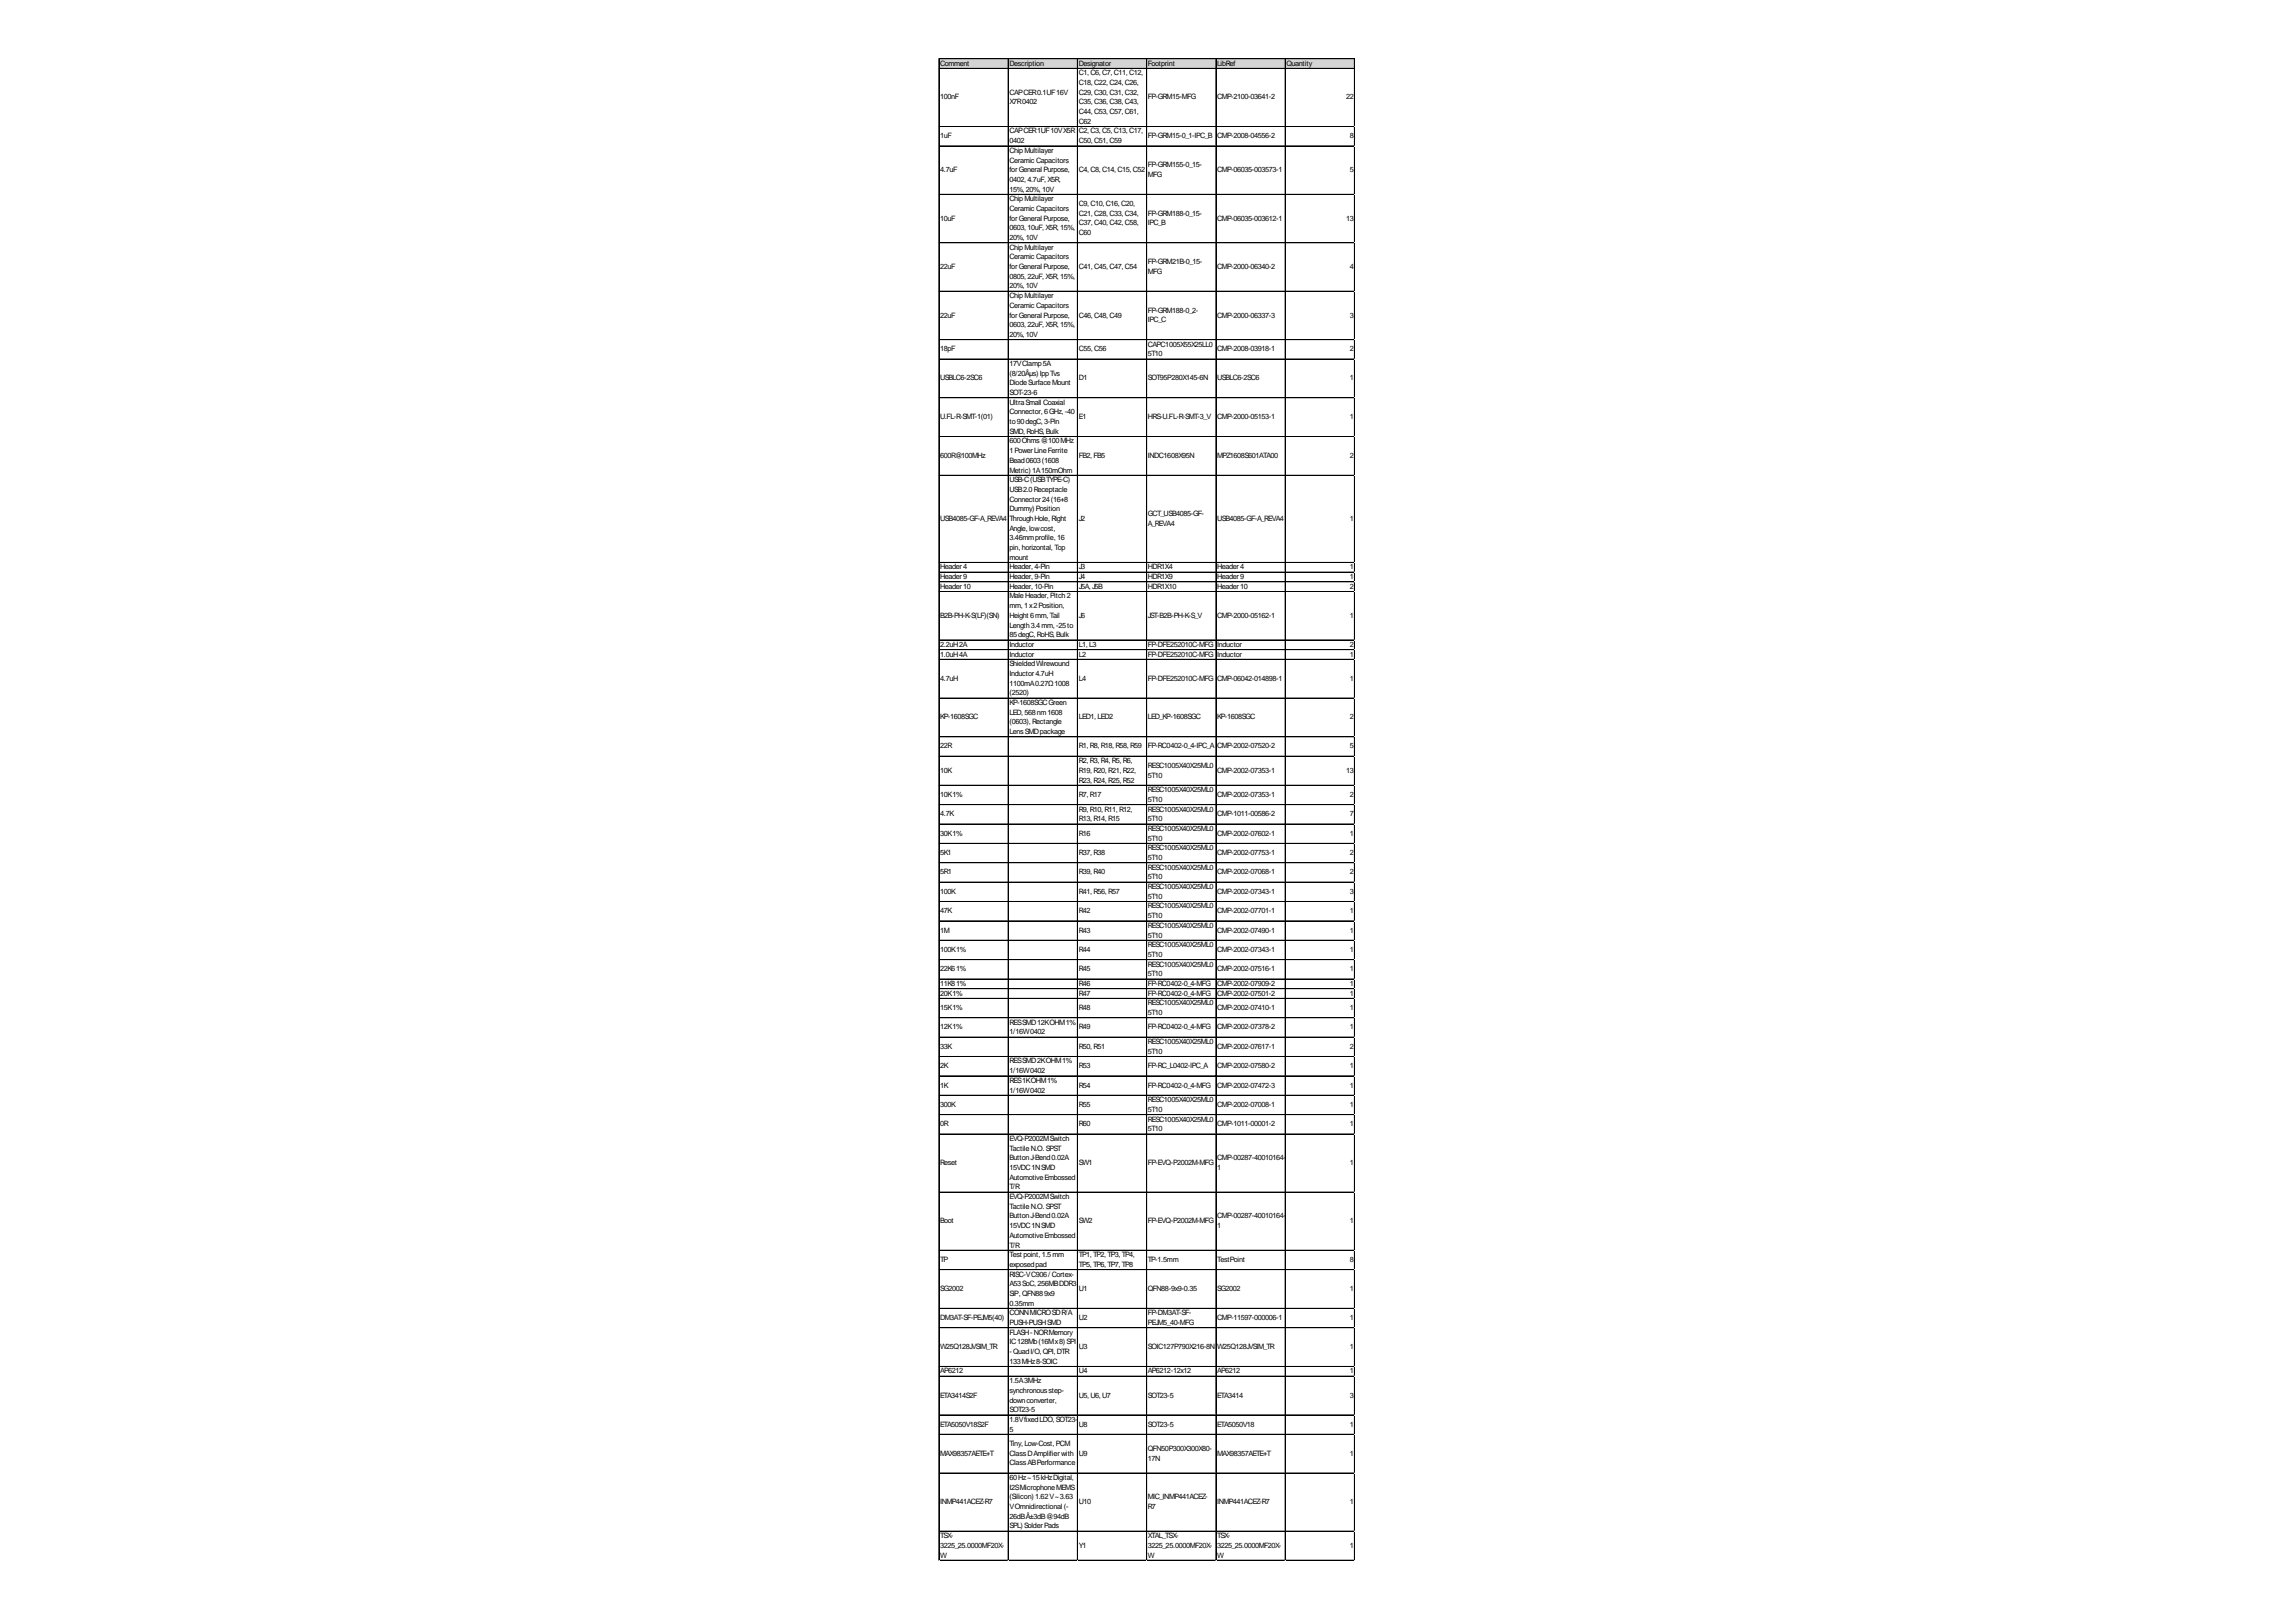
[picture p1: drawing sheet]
<svg xmlns="http://www.w3.org/2000/svg" width="297mm" height="210mm" viewBox="0 0 297 210" stroke-linecap="round" stroke-linejoin="round" font-family="sans-serif">
<defs><g id="words">
<g font-size="1">
<text x="121.6" y="8.5">Comment</text>
<text x="130.6" y="8.5">Description</text>
<text x="139.6" y="8.5">Designator</text>
<text x="139.6" y="9.8">C1, C6, C7, C11, C12,</text>
<text x="139.6" y="11">C18, C22, C24, C26,</text>
<text x="148.5" y="8.5">Footprint</text>
<text x="157.5" y="8.5">LibRef</text>
<text x="166.4" y="8.5">Quantity</text>
<text x="121.6" y="12.9">100nF</text>
<text x="121.6" y="17.9">1uF</text>
<text x="130.6" y="12.3">CAPCER0.1UF16V</text>
<text x="130.6" y="13.5">X7R0402</text>
<text x="130.6" y="17.3">CAPCER1UF10VX5R</text>
<text x="139.6" y="12.3">C29, C30, C31, C32,</text>
<text x="139.6" y="13.5">C35, C36, C38, C43,</text>
<text x="139.6" y="14.8">C44, C53, C57, C61,</text>
<text x="139.6" y="16">C62</text>
<text x="139.6" y="17.3">C2, C3, C5, C13, C17,</text>
<text x="148.5" y="12.9">FP-GRM15-MFG</text>
<text x="148.5" y="17.9">FP-GRM15-0_1-IPC_B</text>
<text x="157.5" y="12.9">CMP-2100-03641-2</text>
<text x="157.5" y="17.9">CMP-2008-04556-2</text>
<text x="174.1" y="12.9">22</text>
<text x="174.6" y="17.9">8</text>
<text x="121.6" y="22.3">4.7uF</text>
<text x="130.6" y="18.5">0402</text>
<text x="130.6" y="19.8">ChipMultilayer</text>
<text x="130.6" y="21">Ceramic Capacitors</text>
<text x="130.6" y="22.3">forGeneral Purpose,</text>
<text x="130.6" y="23.5">0402, 4.7uF, X5R,</text>
<text x="139.6" y="18.5">C50, C51, C59</text>
<text x="139.6" y="22.3">C4, C8, C14, C15, C52</text>
<text x="148.5" y="21.6">FP-GRM155-0_15-</text>
<text x="148.5" y="22.9">MFG</text>
<text x="157.5" y="22.3">CMP-06035-003573-1</text>
<text x="174.6" y="22.3">5</text>
<text x="121.6" y="28.6">10uF</text>
<text x="130.6" y="24.8">15%, 20%, 10V</text>
<text x="130.6" y="26.1">ChipMultilayer</text>
<text x="130.6" y="27.3">Ceramic Capacitors</text>
<text x="130.6" y="28.6">forGeneral Purpose,</text>
<text x="130.6" y="29.8">0603, 10uF, X5R, 15%,</text>
<text x="139.6" y="26.7">C9, C10, C16, C20,</text>
<text x="139.6" y="27.9">C21, C28, C33, C34,</text>
<text x="139.6" y="29.2">C37, C40, C42, C58,</text>
<text x="148.5" y="27.9">FP-GRM188-0_15-</text>
<text x="148.5" y="29.2">IPC_B</text>
<text x="157.5" y="28.6">CMP-06035-003612-1</text>
<text x="174.1" y="28.6">13</text>
<text x="121.6" y="34.8">22uF</text>
<text x="130.6" y="31.1">20%, 10V</text>
<text x="130.6" y="32.3">ChipMultilayer</text>
<text x="130.6" y="33.6">Ceramic Capacitors</text>
<text x="130.6" y="34.8">forGeneral Purpose,</text>
<text x="139.6" y="30.4">C60</text>
<text x="139.6" y="34.8">C41, C45, C47, C54</text>
<text x="148.5" y="34.2">FP-GRM21B-0_15-</text>
<text x="148.5" y="35.4">MFG</text>
<text x="157.5" y="34.8">CMP-2000-06340-2</text>
<text x="174.6" y="34.8">4</text>
<text x="121.6" y="41.1">22uF</text>
<text x="130.6" y="36.1">0805, 22uF, X5R, 15%,</text>
<text x="130.6" y="37.3">20%, 10V</text>
<text x="130.6" y="38.6">ChipMultilayer</text>
<text x="130.6" y="39.8">Ceramic Capacitors</text>
<text x="130.6" y="41.1">forGeneral Purpose,</text>
<text x="139.6" y="41.1">C46, C48, C49</text>
<text x="148.5" y="40.4">FP-GRM188-0_2-</text>
<text x="148.5" y="41.7">IPC_C</text>
<text x="157.5" y="41.1">CMP-2000-06337-3</text>
<text x="174.6" y="41.1">3</text>
<text x="121.6" y="45.5">18pF</text>
<text x="130.6" y="42.3">0603, 22uF, X5R, 15%,</text>
<text x="130.6" y="43.6">20%, 10V</text>
<text x="130.6" y="47.4">17VClamp5A</text>
<text x="139.6" y="45.5">C55, C56</text>
<text x="148.5" y="44.9">CAPC1005X55X25LL0</text>
<text x="148.5" y="46.1">5T10</text>
<text x="157.5" y="45.5">CMP-2008-03918-1</text>
<text x="174.6" y="45.5">2</text>
<text x="121.6" y="49.2">USBLC6-2SC6</text>
<text x="130.6" y="48.6">(8/20Âµs)IppTvs</text>
<text x="130.6" y="49.9">DiodeSurfaceMount</text>
<text x="130.6" y="51.1">SOT-23-6</text>
<text x="130.6" y="52.4">UltraSmall Coaxial</text>
<text x="130.6" y="53.6">Connector, 6GHz, -40</text>
<text x="139.6" y="49.2">D1</text>
<text x="148.5" y="49.2">SOT95P280X145-6N</text>
<text x="157.5" y="49.2">USBLC6-2SC6</text>
<text x="174.6" y="49.2">1</text>
<text x="121.6" y="54.2">U.FL-R-SMT-1(01)</text>
<text x="121.6" y="59.3">600R@100MHz</text>
<text x="130.6" y="54.9">to90degC, 3-Pin</text>
<text x="130.6" y="56.1">SMD, RoHS, Bulk</text>
<text x="130.6" y="57.4">600Ohms@100MHz</text>
<text x="130.6" y="58.6">1PowerLineFerrite</text>
<text x="130.6" y="59.9">Bead0603(1608</text>
<text x="139.6" y="54.2">E1</text>
<text x="139.6" y="59.3">FB2, FB5</text>
<text x="148.5" y="54.2">HRS-U.FL-R-SMT-3_V</text>
<text x="148.5" y="59.3">INDC1608X95N</text>
<text x="157.5" y="54.2">CMP-2000-05153-1</text>
<text x="157.5" y="59.3">MPZ1608S601ATA00</text>
<text x="174.6" y="54.2">1</text>
<text x="174.6" y="59.3">2</text>
<text x="130.6" y="61.2">Metric) 1A150mOhm</text>
<text x="130.6" y="62.4">USB-C(USBTYPE-C)</text>
<text x="130.6" y="63.7">USB2.0Receptacle</text>
<text x="130.6" y="64.9">Connector24(16+8</text>
<text x="121.6" y="67.4">USB4085-GF-A_REVA4</text>
<text x="130.6" y="66.2">Dummy)Position</text>
<text x="130.6" y="67.4">ThroughHole, Right</text>
<text x="130.6" y="68.7">Angle, lowcost,</text>
<text x="130.6" y="69.9">3.46mmprofile, 16</text>
<text x="130.6" y="71.2">pin, horizontal, Top</text>
<text x="139.6" y="67.4">J2</text>
<text x="148.5" y="66.8">GCT_USB4085-GF-</text>
<text x="148.5" y="68">A_REVA4</text>
<text x="157.5" y="67.4">USB4085-GF-A_REVA4</text>
<text x="174.6" y="67.4">1</text>
<text x="121.6" y="73.7">Header4</text>
<text x="121.6" y="74.9">Header9</text>
<text x="121.6" y="76.2">Header10</text>
<text x="130.6" y="72.4">mount</text>
<text x="130.6" y="73.7">Header, 4-Pin</text>
<text x="130.6" y="74.9">Header, 9-Pin</text>
<text x="130.6" y="76.2">Header, 10-Pin</text>
<text x="130.6" y="77.4">MaleHeader, Pitch2</text>
<text x="139.6" y="73.7">J3</text>
<text x="139.6" y="74.9">J4</text>
<text x="139.6" y="76.2">J5A, J5B</text>
<text x="148.5" y="73.7">HDR1X4</text>
<text x="148.5" y="74.9">HDR1X9</text>
<text x="148.5" y="76.2">HDR1X10</text>
<text x="157.5" y="73.7">Header4</text>
<text x="157.5" y="74.9">Header9</text>
<text x="157.5" y="76.2">Header10</text>
<text x="174.6" y="73.7">1</text>
<text x="174.6" y="74.9">1</text>
<text x="174.6" y="76.2">2</text>
<text x="121.6" y="80">B2B-PH-K-S(LF)(SN)</text>
<text x="121.6" y="83.7">2.2uH2A</text>
<text x="130.6" y="78.7">mm, 1x2Position,</text>
<text x="130.6" y="80">Height 6mm, Tail</text>
<text x="130.6" y="81.2">Length3.4mm, -25to</text>
<text x="130.6" y="82.5">85degC, RoHS, Bulk</text>
<text x="130.6" y="83.7">Inductor</text>
<text x="139.6" y="80">J6</text>
<text x="139.6" y="83.7">L1, L3</text>
<text x="148.5" y="80">JST-B2B-PH-K-S_V</text>
<text x="148.5" y="83.7">FP-DFE252010C-MFG</text>
<text x="157.5" y="80">CMP-2000-05162-1</text>
<text x="157.5" y="83.7">Inductor</text>
<text x="174.6" y="80">1</text>
<text x="174.6" y="83.7">2</text>
<text x="121.6" y="85">1.0uH4A</text>
<text x="121.6" y="88.1">4.7uH</text>
<text x="130.6" y="85">Inductor</text>
<text x="130.6" y="86.2">ShieldedWirewound</text>
<text x="130.6" y="87.5">Inductor4.7uH</text>
<text x="130.6" y="88.7">1100mA0.27Ω1008</text>
<text x="130.6" y="90">(2520)</text>
<text x="139.6" y="85">L2</text>
<text x="139.6" y="88.1">L4</text>
<text x="148.5" y="85">FP-DFE252010C-MFG</text>
<text x="148.5" y="88.1">FP-DFE252010C-MFG</text>
<text x="157.5" y="85">Inductor</text>
<text x="157.5" y="88.1">CMP-06042-014898-1</text>
<text x="174.6" y="85">1</text>
<text x="174.6" y="88.1">1</text>
<text x="121.6" y="93.1">KP-1608SGC</text>
<text x="130.6" y="91.2">KP-1608SGCGreen</text>
<text x="130.6" y="92.5">LED, 568nm1608</text>
<text x="130.6" y="93.7">(0603), Rectangle</text>
<text x="130.6" y="95">LensSMDpackage</text>
<text x="139.6" y="93.1">LED1, LED2</text>
<text x="148.5" y="93.1">LED_KP-1608SGC</text>
<text x="157.5" y="93.1">KP-1608SGC</text>
<text x="174.6" y="93.1">2</text>
<text x="121.6" y="96.9">22R</text>
<text x="121.6" y="100">10K</text>
<text x="139.6" y="96.9">R1, R8, R18, R58, R59</text>
<text x="139.6" y="98.8">R2, R3, R4, R5, R6,</text>
<text x="139.6" y="100">R19, R20, R21, R22,</text>
<text x="139.6" y="101.3">R23, R24, R25, R52</text>
<text x="148.5" y="96.9">FP-RC0402-0_4-IPC_A</text>
<text x="148.5" y="99.4">RESC1005X40X25ML0</text>
<text x="148.5" y="100.6">5T10</text>
<text x="157.5" y="96.9">CMP-2002-07520-2</text>
<text x="157.5" y="100">CMP-2002-07353-1</text>
<text x="174.1" y="100">13</text>
<text x="174.6" y="96.9">5</text>
<text x="121.6" y="103.1">10K1%</text>
<text x="121.6" y="105.6">4.7K</text>
<text x="139.6" y="103.1">R7, R17</text>
<text x="139.6" y="105">R9, R10, R11, R12,</text>
<text x="139.6" y="106.3">R13, R14, R15</text>
<text x="148.5" y="102.5">RESC1005X40X25ML0</text>
<text x="148.5" y="103.8">5T10</text>
<text x="148.5" y="105">RESC1005X40X25ML0</text>
<text x="148.5" y="106.3">5T10</text>
<text x="148.5" y="107.5">RESC1005X40X25ML0</text>
<text x="157.5" y="103.1">CMP-2002-07353-1</text>
<text x="157.5" y="105.6">CMP-1011-00586-2</text>
<text x="174.6" y="103.1">2</text>
<text x="174.6" y="105.6">7</text>
<text x="121.6" y="108.1">30K1%</text>
<text x="121.6" y="110.6">5K1</text>
<text x="121.6" y="113.2">5R1</text>
<text x="139.6" y="108.1">R16</text>
<text x="139.6" y="110.6">R37, R38</text>
<text x="139.6" y="113.2">R39, R40</text>
<text x="148.5" y="108.8">5T10</text>
<text x="148.5" y="110">RESC1005X40X25ML0</text>
<text x="148.5" y="111.3">5T10</text>
<text x="148.5" y="112.6">RESC1005X40X25ML0</text>
<text x="148.5" y="113.8">5T10</text>
<text x="157.5" y="108.1">CMP-2002-07602-1</text>
<text x="157.5" y="110.6">CMP-2002-07753-1</text>
<text x="157.5" y="113.2">CMP-2002-07068-1</text>
<text x="174.6" y="108.1">1</text>
<text x="174.6" y="110.6">2</text>
<text x="174.6" y="113.2">2</text>
<text x="121.6" y="115.7">100K</text>
<text x="121.6" y="118.2">47K</text>
<text x="139.6" y="115.7">R41, R56, R57</text>
<text x="139.6" y="118.2">R42</text>
<text x="148.5" y="115.1">RESC1005X40X25ML0</text>
<text x="148.5" y="116.3">5T10</text>
<text x="148.5" y="117.6">RESC1005X40X25ML0</text>
<text x="148.5" y="118.8">5T10</text>
<text x="157.5" y="115.7">CMP-2002-07343-1</text>
<text x="157.5" y="118.2">CMP-2002-07701-1</text>
<text x="174.6" y="115.7">3</text>
<text x="174.6" y="118.2">1</text>
<text x="121.6" y="120.7">1M</text>
<text x="121.6" y="123.2">100K1%</text>
<text x="121.6" y="125.7">22K61%</text>
<text x="139.6" y="120.7">R43</text>
<text x="139.6" y="123.2">R44</text>
<text x="139.6" y="125.7">R45</text>
<text x="148.5" y="120.1">RESC1005X40X25ML0</text>
<text x="148.5" y="121.3">5T10</text>
<text x="148.5" y="122.6">RESC1005X40X25ML0</text>
<text x="148.5" y="123.8">5T10</text>
<text x="148.5" y="125.1">RESC1005X40X25ML0</text>
<text x="157.5" y="120.7">CMP-2002-07490-1</text>
<text x="157.5" y="123.2">CMP-2002-07343-1</text>
<text x="157.5" y="125.7">CMP-2002-07516-1</text>
<text x="174.6" y="120.7">1</text>
<text x="174.6" y="123.2">1</text>
<text x="174.6" y="125.7">1</text>
<text x="121.6" y="127.6">11K81%</text>
<text x="121.6" y="128.8">20K1%</text>
<text x="121.6" y="130.7">15K1%</text>
<text x="139.6" y="127.6">R46</text>
<text x="139.6" y="128.8">R47</text>
<text x="139.6" y="130.7">R48</text>
<text x="148.5" y="126.3">5T10</text>
<text x="148.5" y="127.6">FP-RC0402-0_4-MFG</text>
<text x="148.5" y="128.8">FP-RC0402-0_4-MFG</text>
<text x="148.5" y="130.1">RESC1005X40X25ML0</text>
<text x="148.5" y="131.4">5T10</text>
<text x="157.5" y="127.6">CMP-2002-07909-2</text>
<text x="157.5" y="128.8">CMP-2002-07501-2</text>
<text x="157.5" y="130.7">CMP-2002-07410-1</text>
<text x="174.6" y="127.6">1</text>
<text x="174.6" y="128.8">1</text>
<text x="174.6" y="130.7">1</text>
<text x="121.6" y="133.2">12K1%</text>
<text x="121.6" y="135.7">33K</text>
<text x="130.6" y="132.6">RESSMD12KOHM1%</text>
<text x="130.6" y="133.9">1/16W0402</text>
<text x="130.6" y="137.6">RESSMD2KOHM1%</text>
<text x="139.6" y="133.2">R49</text>
<text x="139.6" y="135.7">R50, R51</text>
<text x="148.5" y="133.2">FP-RC0402-0_4-MFG</text>
<text x="148.5" y="135.1">RESC1005X40X25ML0</text>
<text x="148.5" y="136.4">5T10</text>
<text x="157.5" y="133.2">CMP-2002-07378-2</text>
<text x="157.5" y="135.7">CMP-2002-07617-1</text>
<text x="174.6" y="133.2">1</text>
<text x="174.6" y="135.7">2</text>
<text x="121.6" y="138.2">2K</text>
<text x="121.6" y="140.7">1K</text>
<text x="121.6" y="143.2">300K</text>
<text x="130.6" y="138.9">1/16W0402</text>
<text x="130.6" y="140.1">RES1KOHM1%</text>
<text x="130.6" y="141.4">1/16W0402</text>
<text x="139.6" y="138.2">R53</text>
<text x="139.6" y="140.7">R54</text>
<text x="139.6" y="143.2">R55</text>
<text x="148.5" y="138.2">FP-RC_L0402-IPC_A</text>
<text x="148.5" y="140.7">FP-RC0402-0_4-MFG</text>
<text x="148.5" y="142.6">RESC1005X40X25ML0</text>
<text x="148.5" y="143.9">5T10</text>
<text x="157.5" y="138.2">CMP-2002-07580-2</text>
<text x="157.5" y="140.7">CMP-2002-07472-3</text>
<text x="157.5" y="143.2">CMP-2002-07008-1</text>
<text x="174.6" y="138.2">1</text>
<text x="174.6" y="140.7">1</text>
<text x="174.6" y="143.2">1</text>
<text x="121.6" y="145.7">0R</text>
<text x="130.6" y="147.7">EVQ-P2002MSwitch</text>
<text x="130.6" y="148.9">TactileN.O. SPST</text>
<text x="139.6" y="145.7">R60</text>
<text x="148.5" y="145.1">RESC1005X40X25ML0</text>
<text x="148.5" y="146.4">5T10</text>
<text x="157.5" y="145.7">CMP-1011-00001-2</text>
<text x="174.6" y="145.7">1</text>
<text x="121.6" y="150.8">Reset</text>
<text x="130.6" y="150.2">ButtonJ-Bend0.02A</text>
<text x="130.6" y="151.4">15VDC1NSMD</text>
<text x="130.6" y="152.7">AutomotiveEmbossed</text>
<text x="130.6" y="153.9">T/R</text>
<text x="130.6" y="155.2">EVQ-P2002MSwitch</text>
<text x="139.6" y="150.8">SW1</text>
<text x="148.5" y="150.8">FP-EVQ-P2002M-MFG</text>
<text x="157.5" y="150.2">CMP-00287-40010164-</text>
<text x="157.5" y="151.4">1</text>
<text x="174.6" y="150.8">1</text>
<text x="121.6" y="158.3">Boot</text>
<text x="130.6" y="156.4">TactileN.O. SPST</text>
<text x="130.6" y="157.7">ButtonJ-Bend0.02A</text>
<text x="130.6" y="158.9">15VDC1NSMD</text>
<text x="130.6" y="160.2">AutomotiveEmbossed</text>
<text x="130.6" y="161.4">T/R</text>
<text x="139.6" y="158.3">SW2</text>
<text x="148.5" y="158.3">FP-EVQ-P2002M-MFG</text>
<text x="157.5" y="157.7">CMP-00287-40010164-</text>
<text x="157.5" y="158.9">1</text>
<text x="174.6" y="158.3">1</text>
<text x="121.6" y="163.3">TP</text>
<text x="121.6" y="167.1">SG2002</text>
<text x="130.6" y="162.7">Test point, 1.5mm</text>
<text x="130.6" y="163.9">exposedpad</text>
<text x="130.6" y="165.2">RISC-VC906/ Cortex-</text>
<text x="130.6" y="166.5">A53SoC, 256MBDDR3</text>
<text x="130.6" y="167.7">SiP, QFN889x9</text>
<text x="139.6" y="162.7">TP1, TP2, TP3, TP4,</text>
<text x="139.6" y="163.9">TP5, TP6, TP7, TP8</text>
<text x="139.6" y="167.1">U1</text>
<text x="148.5" y="163.3">TP-1.5mm</text>
<text x="148.5" y="167.1">QFN88-9x9-0.35</text>
<text x="157.5" y="163.3">TestPoint</text>
<text x="157.5" y="167.1">SG2002</text>
<text x="174.6" y="163.3">8</text>
<text x="174.6" y="167.1">1</text>
<text x="121.6" y="170.8">DM3AT-SF-PEJM5(40)</text>
<text x="130.6" y="169">0.35mm</text>
<text x="130.6" y="170.2">CONNMICROSDR/A</text>
<text x="130.6" y="171.5">PUSH-PUSHSMD</text>
<text x="130.6" y="172.7">FLASH-NORMemory</text>
<text x="130.6" y="174">IC128Mb(16Mx8)SPI</text>
<text x="139.6" y="170.8">U2</text>
<text x="148.5" y="170.2">FP-DM3AT-SF-</text>
<text x="148.5" y="171.5">PEJM5_40-MFG</text>
<text x="157.5" y="170.8">CMP-11597-000006-1</text>
<text x="174.6" y="170.8">1</text>
<text x="121.6" y="174.6">W25Q128JVSIM_TR</text>
<text x="121.6" y="177.7">AP6212</text>
<text x="130.6" y="175.2">-QuadI/O, QPI, DTR</text>
<text x="130.6" y="176.5">133MHz8-SOIC</text>
<text x="130.6" y="179">1.5A3MHz</text>
<text x="139.6" y="174.6">U3</text>
<text x="139.6" y="177.7">U4</text>
<text x="148.5" y="174.6">SOIC127P790X216-8N</text>
<text x="148.5" y="177.7">AP6212-12x12</text>
<text x="157.5" y="174.6">W25Q128JVSIM_TR</text>
<text x="157.5" y="177.7">AP6212</text>
<text x="174.6" y="174.6">1</text>
<text x="174.6" y="177.7">1</text>
<text x="121.6" y="180.9">ETA3414S2F</text>
<text x="121.6" y="184.6">ETA5050V18S2F</text>
<text x="130.6" y="180.2">synchronousstep-</text>
<text x="130.6" y="181.5">downconverter,</text>
<text x="130.6" y="182.8">SOT23-5</text>
<text x="130.6" y="184">1.8VfixedLDO, SOT23-</text>
<text x="130.6" y="185.3">5</text>
<text x="139.6" y="180.9">U5, U6, U7</text>
<text x="139.6" y="184.6">U8</text>
<text x="148.5" y="180.9">SOT23-5</text>
<text x="148.5" y="184.6">SOT23-5</text>
<text x="157.5" y="180.9">ETA3414</text>
<text x="157.5" y="184.6">ETA5050V18</text>
<text x="174.6" y="180.9">3</text>
<text x="174.6" y="184.6">1</text>
<text x="121.6" y="188.4">MAX98357AETE+T</text>
<text x="130.6" y="187.1">Tiny, Low-Cost, PCM</text>
<text x="130.6" y="188.4">ClassDAmplifierwith</text>
<text x="130.6" y="189.6">ClassABPerformance</text>
<text x="130.6" y="191.5">60Hz~15kHzDigital,</text>
<text x="139.6" y="188.4">U9</text>
<text x="148.5" y="187.8">QFN50P300X300X80-</text>
<text x="148.5" y="189">17N</text>
<text x="157.5" y="188.4">MAX98357AETE+T</text>
<text x="174.6" y="188.4">1</text>
<text x="121.6" y="194.6">INMP441ACEZ-R7</text>
<text x="130.6" y="192.8">I2SMicrophoneMEMS</text>
<text x="130.6" y="194">(Silicon)1.62V~3.63</text>
<text x="130.6" y="195.3">VOmnidirectional (-</text>
<text x="130.6" y="196.5">26dBÂ±3dB@94dB</text>
<text x="130.6" y="197.8">SPL)SolderPads</text>
<text x="139.6" y="194.6">U10</text>
<text x="148.5" y="194">MIC_INMP441ACEZ-</text>
<text x="148.5" y="195.3">R7</text>
<text x="157.5" y="194.6">INMP441ACEZ-R7</text>
<text x="174.6" y="194.6">1</text>
<text x="121.6" y="199">TSX-</text>
<text x="121.6" y="200.3">3225_25.0000MF20X-</text>
<text x="121.6" y="201.6">W</text>
<text x="139.6" y="200.3">Y1</text>
<text x="148.5" y="199">XTAL_TSX-</text>
<text x="148.5" y="200.3">3225_25.0000MF20X-</text>
<text x="148.5" y="201.6">W</text>
<text x="157.5" y="199">TSX-</text>
<text x="157.5" y="200.3">3225_25.0000MF20X-</text>
<text x="157.5" y="201.6">W</text>
<text x="174.6" y="200.3">1</text>
</g>
</g></defs>
<path d="M121.5 7.6h53.8v1.3h-53.8z" fill="#d3d3d3"/>
<g fill="none" stroke="#000" stroke-width=".13">
<path d="M121.5 7.6v194.3M121.5 7.6h53.8M121.5 16.4h53.8M130.4 7.6v194.3M139.4 7.6v194.3M148.3 7.6l.1 194.3M157.3 7.6v194.3M166.3 7.6v194.3M175.2 7.6v194.3M175.3 8.9h-53.8M175.3 18.9h-53.8M121.5 31.4h53.8"/>
<path d="M121.5 37.7h53.8M175.3 25.1l-53.8 .1M121.5 44h53.8M121.5 46.5h53.8M121.5 51.5h53.8M175.3 56.5h-53.8M121.5 72.8h53.8M121.5 74h53.8M121.5 74.1h53.8M121.5 75.3h53.8M175.3 61.5h-53.8M175.3 76.5l-53.8 .1"/>
<path d="M121.5 82.8h53.8M121.5 84.1h53.8M121.5 85.3h53.8M121.5 90.3h53.8M121.5 90.4h53.8M121.5 95.3h53.8M121.5 95.4h53.8M175.3 97.9h-53.8M121.5 101.6h53.8M121.5 104.1h53.8M121.5 106.6h53.8M121.5 106.7h53.8"/>
<path d="M121.5 109.1h53.8M121.5 109.2h53.8M121.5 111.6h53.8M121.5 111.7h53.8M121.5 114.2h53.8M121.5 116.7h53.8M121.5 119.2h53.8M121.5 121.7h53.8M121.5 126.7h53.8M121.5 131.7h53.8M121.5 136.7h53.8M175.3 124.2h-53.8"/>
<path d="M175.3 127.9l-53.8 .1M175.3 129.2h-53.8M175.3 134.2h-53.8M175.3 139.2h-53.8M121.5 141.7h53.8M121.5 141.8h53.8M121.5 146.7h53.8M121.5 146.8h53.8M175.3 144.2l-53.8 .1M175.3 154.3h-53.8M121.5 161.8h53.8M121.5 164.3h53.8"/>
<path d="M121.5 169.3h53.8M121.5 171.8h53.8M121.5 176.8h53.8M121.5 176.9h53.8M121.5 178.1h53.8M121.5 183.1h53.8M121.5 198.1h53.8M121.5 198.2h53.8M175.3 185.6h-53.8M175.3 190.6h-53.8M175.3 201.9h-53.8"/>
</g>
<path d="M121.5 201.9v.1" fill="none" stroke="#e0e0e0" stroke-width=".13"/>
<path d="M130.4 201.9v.1" fill="none" stroke="#e0e0e0" stroke-width=".13"/>
<path d="M139.4 201.9v.1" fill="none" stroke="#e0e0e0" stroke-width=".13"/>
<path d="M148.3 201.9v.1" fill="none" stroke="#e0e0e0" stroke-width=".13"/>
<path d="M157.3 201.9v.1" fill="none" stroke="#e0e0e0" stroke-width=".13"/>
<path d="M166.3 201.9v.1" fill="none" stroke="#e0e0e0" stroke-width=".13"/>
<path d="M175.2 201.9v.1" fill="none" stroke="#e0e0e0" stroke-width=".13"/>
<path d="M175.3 16.4h.1" fill="none" stroke="#e0e0e0" stroke-width=".13"/>
<path d="M175.3 18.9h.1" fill="none" stroke="#e0e0e0" stroke-width=".13"/>
<path d="M175.3 25.1h.1" fill="none" stroke="#e0e0e0" stroke-width=".13"/>
<path d="M175.3 31.4h.1" fill="none" stroke="#e0e0e0" stroke-width=".13"/>
<path d="M175.3 37.7h.1" fill="none" stroke="#e0e0e0" stroke-width=".13"/>
<path d="M175.3 44h.1" fill="none" stroke="#e0e0e0" stroke-width=".13"/>
<path d="M175.3 46.5h.1" fill="none" stroke="#e0e0e0" stroke-width=".13"/>
<path d="M175.3 51.5h.1" fill="none" stroke="#e0e0e0" stroke-width=".13"/>
<path d="M175.3 56.5h.1" fill="none" stroke="#e0e0e0" stroke-width=".13"/>
<path d="M175.3 61.5h.1" fill="none" stroke="#e0e0e0" stroke-width=".13"/>
<path d="M175.3 72.8h.1" fill="none" stroke="#e0e0e0" stroke-width=".13"/>
<path d="M175.3 74h.1" fill="none" stroke="#e0e0e0" stroke-width=".13"/>
<path d="M175.3 75.3h.1" fill="none" stroke="#e0e0e0" stroke-width=".13"/>
<path d="M175.3 76.5h.1" fill="none" stroke="#e0e0e0" stroke-width=".13"/>
<path d="M175.3 82.8h.1" fill="none" stroke="#e0e0e0" stroke-width=".13"/>
<path d="M175.3 84.1h.1" fill="none" stroke="#e0e0e0" stroke-width=".13"/>
<path d="M175.3 85.3h.1" fill="none" stroke="#e0e0e0" stroke-width=".13"/>
<path d="M175.3 90.3h.1" fill="none" stroke="#e0e0e0" stroke-width=".13"/>
<path d="M175.3 95.3h.1" fill="none" stroke="#e0e0e0" stroke-width=".13"/>
<path d="M175.3 97.9h.1" fill="none" stroke="#e0e0e0" stroke-width=".13"/>
<path d="M175.3 101.6h.1" fill="none" stroke="#e0e0e0" stroke-width=".13"/>
<path d="M175.3 104.1h.1" fill="none" stroke="#e0e0e0" stroke-width=".13"/>
<path d="M175.3 106.6h.1" fill="none" stroke="#e0e0e0" stroke-width=".13"/>
<path d="M175.3 109.1h.1" fill="none" stroke="#e0e0e0" stroke-width=".13"/>
<path d="M175.3 111.6h.1" fill="none" stroke="#e0e0e0" stroke-width=".13"/>
<path d="M175.3 114.2h.1" fill="none" stroke="#e0e0e0" stroke-width=".13"/>
<path d="M175.3 116.7h.1" fill="none" stroke="#e0e0e0" stroke-width=".13"/>
<path d="M175.3 119.2h.1" fill="none" stroke="#e0e0e0" stroke-width=".13"/>
<path d="M175.3 121.7h.1" fill="none" stroke="#e0e0e0" stroke-width=".13"/>
<path d="M175.3 124.2h.1" fill="none" stroke="#e0e0e0" stroke-width=".13"/>
<path d="M175.3 126.7h.1" fill="none" stroke="#e0e0e0" stroke-width=".13"/>
<path d="M175.3 127.9h.1" fill="none" stroke="#e0e0e0" stroke-width=".13"/>
<path d="M175.3 129.2h.1" fill="none" stroke="#e0e0e0" stroke-width=".13"/>
<path d="M175.3 131.7h.1" fill="none" stroke="#e0e0e0" stroke-width=".13"/>
<path d="M175.3 134.2h.1" fill="none" stroke="#e0e0e0" stroke-width=".13"/>
<path d="M175.3 136.7h.1" fill="none" stroke="#e0e0e0" stroke-width=".13"/>
<path d="M175.3 139.2h.1" fill="none" stroke="#e0e0e0" stroke-width=".13"/>
<path d="M175.3 141.7h.1" fill="none" stroke="#e0e0e0" stroke-width=".13"/>
<path d="M175.3 144.2h.1" fill="none" stroke="#e0e0e0" stroke-width=".13"/>
<path d="M175.3 146.7h.1" fill="none" stroke="#e0e0e0" stroke-width=".13"/>
<path d="M175.3 154.3h.1" fill="none" stroke="#e0e0e0" stroke-width=".13"/>
<path d="M175.3 161.8h.1" fill="none" stroke="#e0e0e0" stroke-width=".13"/>
<path d="M175.3 164.3h.1" fill="none" stroke="#e0e0e0" stroke-width=".13"/>
<path d="M175.3 169.3h.1" fill="none" stroke="#e0e0e0" stroke-width=".13"/>
<path d="M175.3 171.8h.1" fill="none" stroke="#e0e0e0" stroke-width=".13"/>
<path d="M175.3 176.8h.1" fill="none" stroke="#e0e0e0" stroke-width=".13"/>
<path d="M175.3 178.1h.1" fill="none" stroke="#e0e0e0" stroke-width=".13"/>
<path d="M175.3 183.1h.1" fill="none" stroke="#e0e0e0" stroke-width=".13"/>
<path d="M175.3 185.6h.1" fill="none" stroke="#e0e0e0" stroke-width=".13"/>
<path d="M175.3 190.6h.1" fill="none" stroke="#e0e0e0" stroke-width=".13"/>
<path d="M175.3 198.1h.1" fill="none" stroke="#e0e0e0" stroke-width=".13"/>
<path d="M175.3 201.9h.1" fill="none" stroke="#e0e0e0" stroke-width=".13"/>
<use href="#words"/>
</svg>
